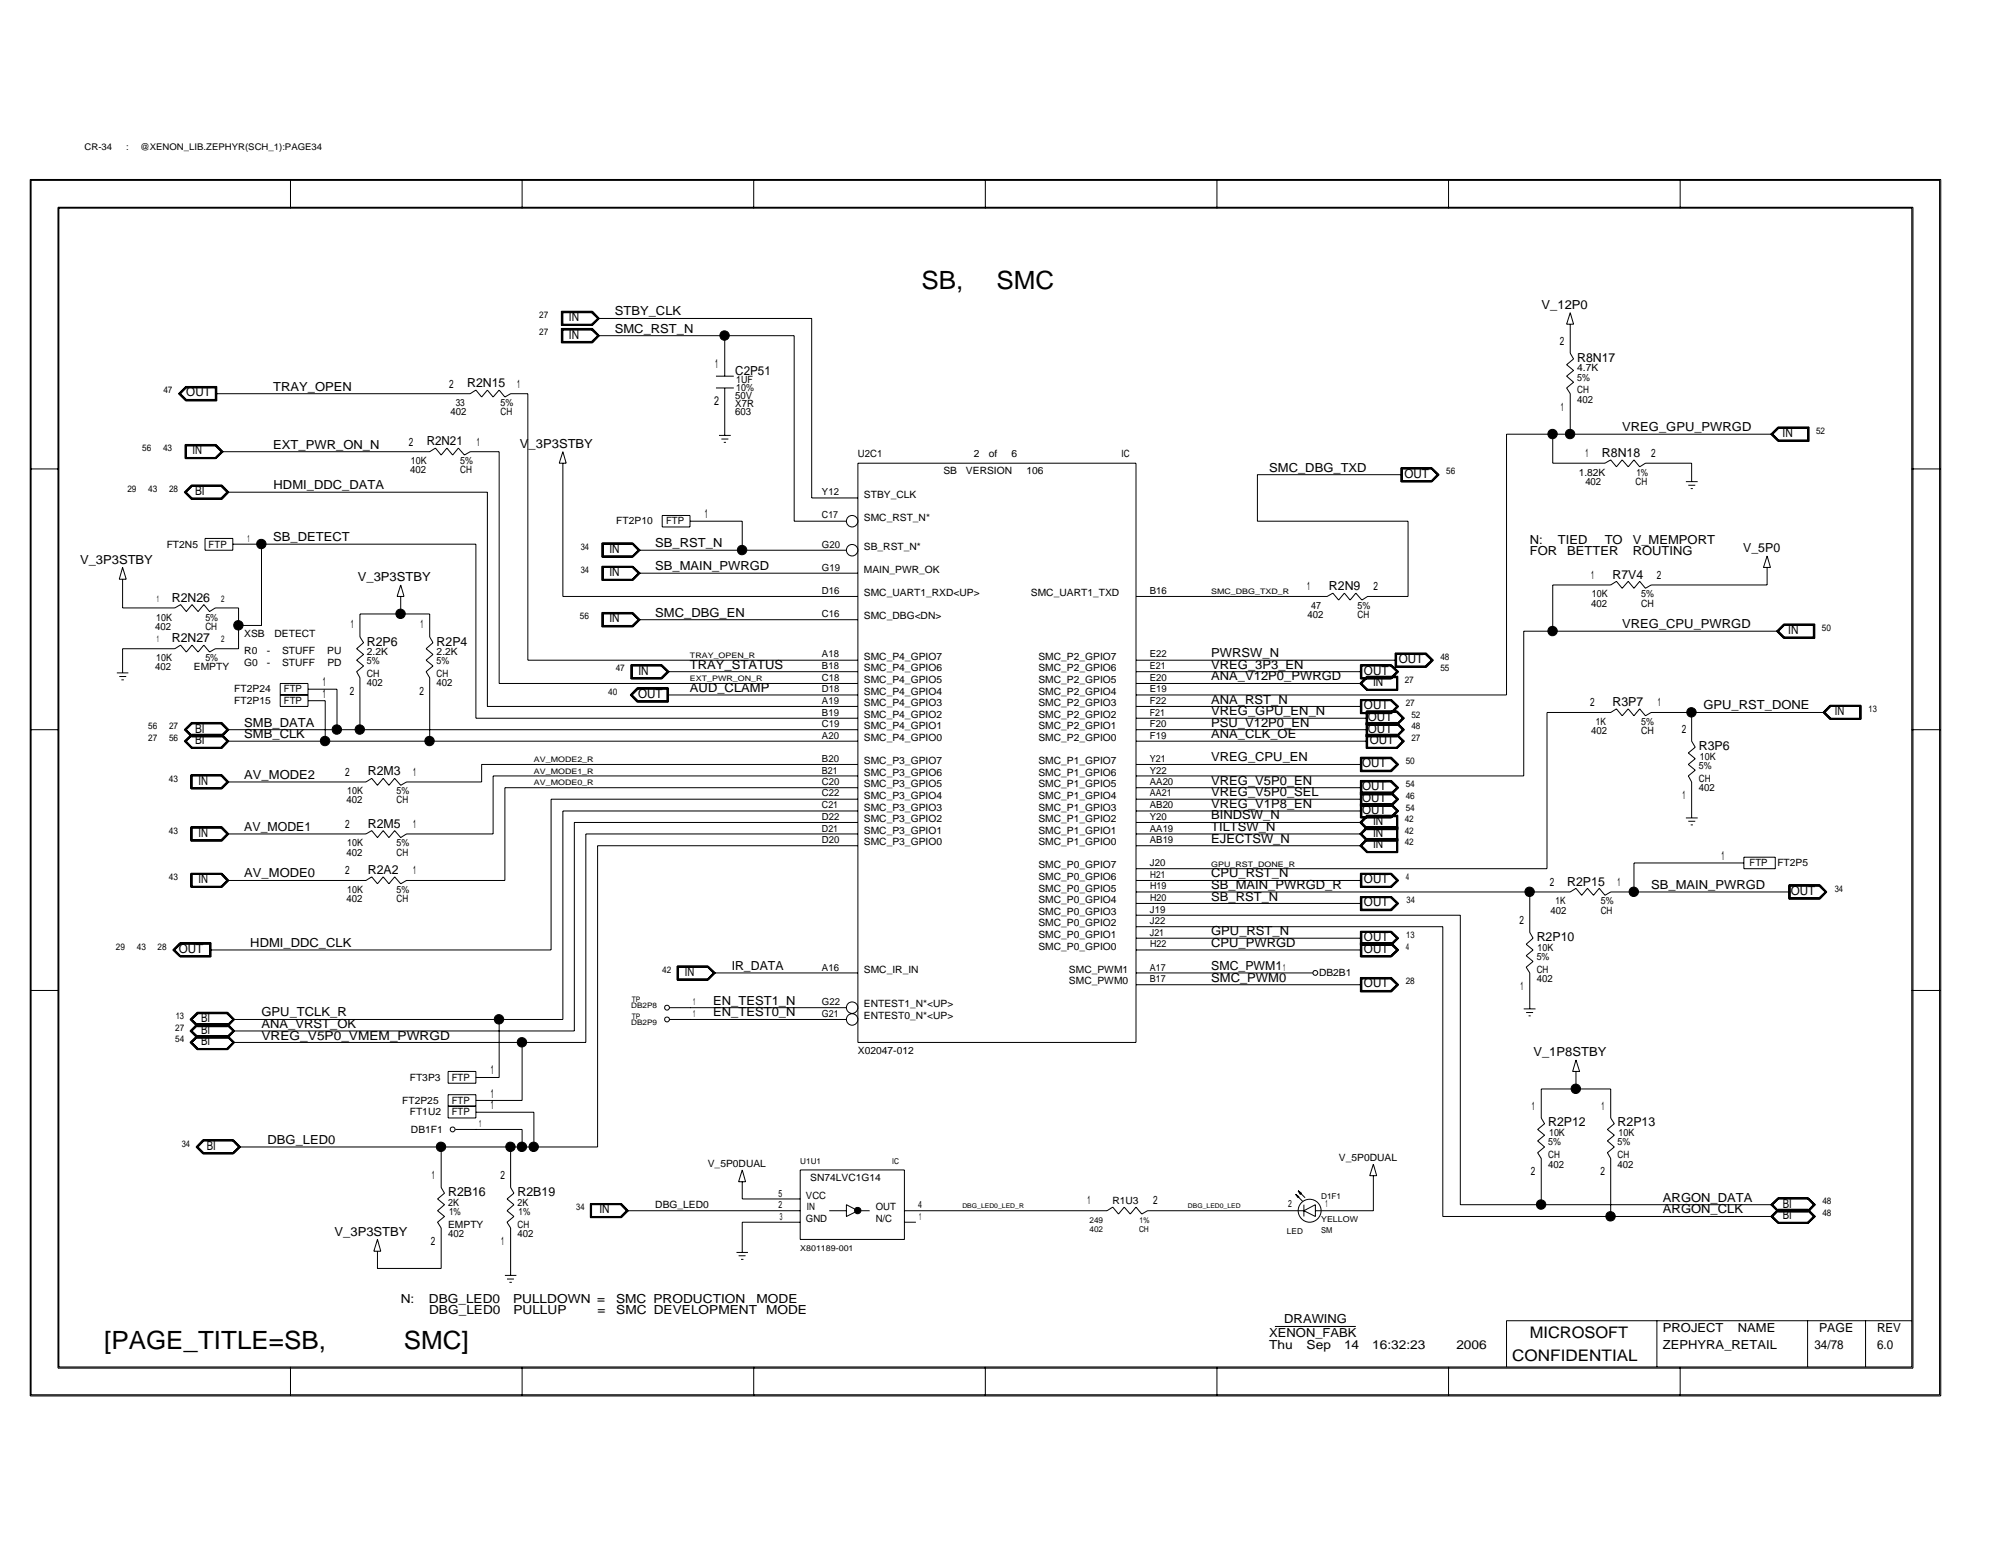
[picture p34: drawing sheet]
<svg xmlns="http://www.w3.org/2000/svg" width="279mm" height="216mm" viewBox="0 0 279 216" stroke-linecap="round" stroke-linejoin="round" font-family="sans-serif">
<defs><g id="words">
<g font-size="3.5">
<text x="129.2" y="40.5">SB,</text>
<text x="139.7" y="40.5">SMC</text>
<text x="14.6" y="189">[PAGE_TITLE=SB,</text>
<text x="56.6" y="189">SMC]</text>
</g>
<g font-size="2.2">
<text x="212" y="190.7">CONFIDENTIAL</text>
<text x="214.5" y="187.4">MICROSOFT</text>
</g>
<g font-size="1.7">
<text x="79.8" y="47.5">IN</text>
<text x="79.8" y="45">IN</text>
<text x="86.2" y="44.2">STBY_CLK</text>
<text x="86.2" y="46.7">SMC_RST_N</text>
<text x="216.1" y="43.3">V_12P0</text>
<text x="100.2" y="51.5">1</text>
<text x="103.1" y="52.5">C2P51</text>
<text x="221.1" y="50.7">R8N17</text>
<text x="26.1" y="55.5">OUT</text>
<text x="38.3" y="54.7">TRAY_OPEN</text>
<text x="65.5" y="54.3">R2N15</text>
<text x="100.1" y="56.7">2</text>
<text x="27" y="63.7">IN</text>
<text x="38.3" y="62.9">EXT_PWR_ON_N</text>
<text x="59.8" y="62.4">R2N21</text>
<text x="72.9" y="62.8">V_3P3STBY</text>
<text x="224.6" y="64">R8N18</text>
<text x="227.4" y="60.5">VREG_GPU_PWRGD</text>
<text x="249.9" y="61.3">IN</text>
<text x="27.3" y="69.3">BI</text>
<text x="38.4" y="68.5">HDMI_DDC_DATA</text>
<text x="177.9" y="66.1">SMC_DBG_TXD</text>
<text x="196.9" y="66.9">OUT</text>
<text x="38.3" y="75.9">SB_DETECT</text>
<text x="85.4" y="77.5">IN</text>
<text x="91.9" y="76.7">SB_RST_N</text>
<text x="98.8" y="72.6">1</text>
<text x="214.5" y="77.8">FOR</text>
<text x="214.5" y="76.2">N:</text>
<text x="218.4" y="76.2">TIED</text>
<text x="219.7" y="77.8">BETTER</text>
<text x="225" y="76.2">TO</text>
<text x="228.9" y="77.8">ROUTING</text>
<text x="228.9" y="76.2">V_MEMPORT</text>
<text x="244.4" y="77.4">V_5P0</text>
<text x="11.2" y="79">V_3P3STBY</text>
<text x="50.2" y="81.4">V_3P3STBY</text>
<text x="85.4" y="80.7">IN</text>
<text x="91.9" y="79.9">SB_MAIN_PWRGD</text>
<text x="186.3" y="82.7">R2N9</text>
<text x="226.1" y="81.1">R7V4</text>
<text x="24.1" y="84.3">R2N26</text>
<text x="24.1" y="90">R2N27</text>
<text x="85.4" y="87.2">IN</text>
<text x="91.9" y="86.4">SMC_DBG_EN</text>
<text x="227.4" y="88">VREG_CPU_PWRGD</text>
<text x="250.7" y="88.9">IN</text>
<text x="51.4" y="90.5">R2P6</text>
<text x="61.2" y="90.5">R2P4</text>
<text x="89.5" y="94.5">IN</text>
<text x="96.7" y="93.7">TRAY_STATUS</text>
<text x="169.8" y="95.3">ANA_V12P0_PWRGD</text>
<text x="169.8" y="93.7">VREG_3P3_EN</text>
<text x="169.8" y="92.1">PWRSW_N</text>
<text x="191.2" y="94.5">OUT</text>
<text x="196.1" y="92.9">OUT</text>
<text x="34.2" y="101.8">SMB_DATA</text>
<text x="45.3" y="96.1">1</text>
<text x="45.3" y="97.8">1</text>
<text x="89.5" y="97.8">OUT</text>
<text x="96.7" y="96.9">AUD_CLAMP</text>
<text x="169.8" y="101.8">PSU_V12P0_EN</text>
<text x="169.8" y="100.2">VREG_GPU_EN_N</text>
<text x="169.8" y="98.6">ANA_RST_N</text>
<text x="191.2" y="99.4">OUT</text>
<text x="191.8" y="101">OUT</text>
<text x="192.5" y="96.1">IN</text>
<text x="226.1" y="98.9">R3P7</text>
<text x="238.8" y="99.4">GPU_RST_DONE</text>
<text x="257.2" y="100.2">IN</text>
<text x="27.3" y="104.3">BI</text>
<text x="27.3" y="102.7">BI</text>
<text x="34.2" y="103.5">SMB_CLK</text>
<text x="169.8" y="106.7">VREG_CPU_EN</text>
<text x="169.8" y="103.5">ANA_CLK_OE</text>
<text x="191" y="107.5">OUT</text>
<text x="191.8" y="102.7">OUT</text>
<text x="192" y="104.3">OUT</text>
<text x="238.2" y="105.1">R3P6</text>
<text x="27.8" y="109.9">IN</text>
<text x="34.2" y="109.1">AV_MODE2</text>
<text x="51.6" y="108.6">R2M3</text>
<text x="169.8" y="111.5">VREG_V5P0_SEL</text>
<text x="169.8" y="113.2">VREG_V1P8_EN</text>
<text x="169.8" y="109.9">VREG_V5P0_EN</text>
<text x="191" y="112.4">OUT</text>
<text x="191" y="110.7">OUT</text>
<text x="27.8" y="117.3">IN</text>
<text x="34.2" y="116.5">AV_MODE1</text>
<text x="51.6" y="116">R2M5</text>
<text x="169.8" y="118.1">EJECTSW_N</text>
<text x="169.8" y="114.8">BINDSW_N</text>
<text x="169.8" y="116.5">TILTSW_N</text>
<text x="191" y="114">OUT</text>
<text x="192.5" y="118.9">IN</text>
<text x="192.5" y="117.3">IN</text>
<text x="192.5" y="115.6">IN</text>
<text x="27.8" y="123.7">IN</text>
<text x="34.2" y="122.9">AV_MODE0</text>
<text x="51.6" y="122.4">R2A2</text>
<text x="169.8" y="124.5">SB_MAIN_PWRGD_R</text>
<text x="169.8" y="122.9">CPU_RST_N</text>
<text x="191.2" y="123.7">OUT</text>
<text x="219.7" y="124.1">R2P15</text>
<text x="231.5" y="124.5">SB_MAIN_PWRGD</text>
<text x="241.3" y="120.5">1</text>
<text x="251" y="125.3">OUT</text>
<text x="169.8" y="131.1">GPU_RST_N</text>
<text x="169.8" y="126.2">SB_RST_N</text>
<text x="191.2" y="131.9">OUT</text>
<text x="191.2" y="127">OUT</text>
<text x="215.4" y="131.9">R2P10</text>
<text x="25.1" y="133.5">OUT</text>
<text x="35.1" y="132.7">HDMI_DDC_CLK</text>
<text x="96" y="136.7">IN</text>
<text x="102.6" y="135.9">IR_DATA</text>
<text x="169.8" y="132.7">CPU_PWRGD</text>
<text x="169.8" y="135.9">SMC_PWM1</text>
<text x="169.8" y="137.5">SMC_PWM0</text>
<text x="191.2" y="133.5">OUT</text>
<text x="28.2" y="143.2">BI</text>
<text x="36.7" y="142.4">GPU_TCLK_R</text>
<text x="100" y="142.4">EN_TEST0_N</text>
<text x="100" y="140.8">EN_TEST1_N</text>
<text x="191.2" y="138.3">OUT</text>
<text x="28.2" y="146.5">BI</text>
<text x="28.2" y="144.9">BI</text>
<text x="36.7" y="144">ANA_VRST_OK</text>
<text x="36.7" y="145.7">VREG_V5P0_VMEM_PWRGD</text>
<text x="215" y="148">V_1P8STBY</text>
<text x="68.8" y="155.4">1</text>
<text x="68.8" y="153.8">1</text>
<text x="68.8" y="150.5">1</text>
<text x="29" y="161.1">BI</text>
<text x="37.5" y="160.3">DBG_LED0</text>
<text x="217" y="157.8">R2P12</text>
<text x="226.8" y="157.8">R2P13</text>
<text x="62.8" y="167.6">R2B16</text>
<text x="72.6" y="167.6">R2B19</text>
<text x="46.9" y="173.1">V_3P3STBY</text>
<text x="84" y="170">IN</text>
<text x="233.1" y="170">ARGON_CLK</text>
<text x="233.1" y="168.4">ARGON_DATA</text>
<text x="249.9" y="169.2">BI</text>
<text x="249.9" y="170.8">BI</text>
<text x="56.2" y="182.5">N:</text>
<text x="60.1" y="182.5">DBG_LED0</text>
<text x="60.2" y="184.1">DBG_LED0</text>
<text x="71.9" y="182.5">PULLDOWN =</text>
<text x="72" y="184.1">PULLUP</text>
<text x="83.8" y="184.1">=</text>
<text x="86.4" y="182.5">SMC PRODUCTION</text>
<text x="86.4" y="184.1">SMC DEVELOPMENT</text>
<text x="106" y="182.5">MODE</text>
<text x="107.4" y="184.1">MODE</text>
<text x="180" y="185.4">DRAWING</text>
<text x="177.9" y="189">Thu</text>
<text x="177.9" y="187.4">XENON_FABK</text>
<text x="183.2" y="189">Sep</text>
<text x="188.4" y="189">14</text>
<text x="192.4" y="189">16:32:23</text>
<text x="204.2" y="189">2006</text>
<text x="233.1" y="189">ZEPHYRA_RETAIL</text>
<text x="233.1" y="186.6">PROJECT</text>
<text x="243.6" y="186.6">NAME</text>
<text x="254.4" y="189">34/78</text>
<text x="255" y="186.6">PAGE</text>
<text x="263.1" y="189">6.0</text>
<text x="263.1" y="186.6">REV</text>
</g>
<g font-size="1.6">
<text x="218.7" y="48.3">2</text>
<text x="63" y="54.3">2</text>
<text x="72.5" y="54.3">1</text>
<text x="218.8" y="57.5">1</text>
<text x="57.3" y="62.4">2</text>
<text x="66.8" y="62.4">1</text>
<text x="222.2" y="64.1">1</text>
<text x="231.5" y="64.1">2</text>
<text x="183.3" y="82.7">1</text>
<text x="192.5" y="82.7">2</text>
<text x="223.1" y="81.1">1</text>
<text x="232.3" y="81.1">2</text>
<text x="49.2" y="88.1">1</text>
<text x="58.9" y="88.1">1</text>
<text x="49.1" y="97.3">2</text>
<text x="58.8" y="97.3">2</text>
<text x="222.9" y="98.9">2</text>
<text x="232.4" y="98.9">1</text>
<text x="235.8" y="102.7">2</text>
<text x="48.4" y="108.7">2</text>
<text x="57.9" y="108.7">1</text>
<text x="235.9" y="111.9">1</text>
<text x="48.4" y="116">2</text>
<text x="57.9" y="116">1</text>
<text x="48.4" y="122.5">2</text>
<text x="57.9" y="122.5">1</text>
<text x="217.3" y="124.1">2</text>
<text x="226.7" y="124.1">1</text>
<text x="213" y="129.5">2</text>
<text x="213.1" y="138.7">1</text>
<text x="214.8" y="155.4">1</text>
<text x="224.5" y="155.4">1</text>
<text x="60.5" y="165.2">1</text>
<text x="70.1" y="165.2">2</text>
<text x="214.6" y="164.7">2</text>
<text x="224.4" y="164.7">2</text>
<text x="152.4" y="168.7">1</text>
<text x="161.7" y="168.7">2</text>
<text x="60.4" y="174.5">2</text>
<text x="70.3" y="174.5">1</text>
</g>
<g font-size="1.4">
<text x="103.2" y="53.6">1UF</text>
<text x="221.1" y="53.3">5%</text>
<text x="221.1" y="52">4.7K</text>
<text x="63.2" y="58.2">402</text>
<text x="63.9" y="56.9">33</text>
<text x="70.2" y="56.9">5%</text>
<text x="70.2" y="58.2">CH</text>
<text x="103.1" y="58.2">603</text>
<text x="103.1" y="55.9">50V</text>
<text x="103.1" y="57.1">X7R</text>
<text x="103.2" y="54.8">10%</text>
<text x="221.1" y="56.4">402</text>
<text x="221.1" y="55.1">CH</text>
<text x="57.6" y="65">10K</text>
<text x="64.5" y="65">5%</text>
<text x="120.3" y="64.1">U2C1</text>
<text x="136.5" y="64.1">2</text>
<text x="138.6" y="64.1">of</text>
<text x="141.8" y="64.1">6</text>
<text x="157.2" y="64.1">IC</text>
<text x="57.5" y="66.3">402</text>
<text x="64.5" y="66.3">CH</text>
<text x="115.2" y="69.4">Y12</text>
<text x="121.1" y="69.7">STBY_CLK</text>
<text x="132.2" y="66.5">SB</text>
<text x="135.4" y="66.5">VERSION</text>
<text x="143.9" y="66.5">106</text>
<text x="221.3" y="66.6">1.82K</text>
<text x="222.2" y="67.9">402</text>
<text x="229.3" y="67.9">CH</text>
<text x="229.4" y="66.6">1%</text>
<text x="23.4" y="76.7">FT2N5</text>
<text x="29.3" y="76.7">FTP</text>
<text x="34.7" y="75.9">1</text>
<text x="86.4" y="73.4">FT2P10</text>
<text x="93.4" y="73.4">FTP</text>
<text x="115.2" y="72.6">C17</text>
<text x="115.2" y="76.7">G20</text>
<text x="121.1" y="77">SB_RST_N*</text>
<text x="121.1" y="73">SMC_RST_N*</text>
<text x="115.2" y="83.2">D16</text>
<text x="115.2" y="80">G19</text>
<text x="121.1" y="80.3">MAIN_PWR_OK</text>
<text x="121.1" y="83.5">SMC_UART1_RXD&lt;UP&gt;</text>
<text x="144.5" y="83.5">SMC_UART1_TXD</text>
<text x="161.2" y="83.2">B16</text>
<text x="223.2" y="83.7">10K</text>
<text x="230.1" y="83.7">5%</text>
<text x="21.8" y="88.2">402</text>
<text x="21.9" y="87">10K</text>
<text x="28.8" y="88.2">CH</text>
<text x="28.8" y="87">5%</text>
<text x="34.2" y="89.2">XSB</text>
<text x="38.5" y="89.2">DETECT</text>
<text x="115.2" y="86.4">C16</text>
<text x="121.1" y="86.8">SMC_DBG&lt;DN&gt;</text>
<text x="183.3" y="86.6">402</text>
<text x="183.8" y="85.3">47</text>
<text x="190.3" y="85.3">5%</text>
<text x="190.3" y="86.6">CH</text>
<text x="223.1" y="85">402</text>
<text x="230.1" y="85">CH</text>
<text x="21.8" y="93.9">402</text>
<text x="21.9" y="92.6">10K</text>
<text x="27.2" y="93.9">EMPTY</text>
<text x="28.8" y="92.6">5%</text>
<text x="34.2" y="93.3">G0</text>
<text x="34.2" y="91.7">R0</text>
<text x="37.4" y="91.7">-</text>
<text x="37.4" y="93.3">-</text>
<text x="39.5" y="91.7">STUFF</text>
<text x="39.5" y="93.3">STUFF</text>
<text x="45.9" y="91.7">PU</text>
<text x="45.9" y="93.3">PD</text>
<text x="51.4" y="91.8">2.2K</text>
<text x="51.4" y="94.9">CH</text>
<text x="51.4" y="93.1">5%</text>
<text x="61.2" y="91.8">2.2K</text>
<text x="61.2" y="93.1">5%</text>
<text x="61.2" y="94.9">CH</text>
<text x="115.2" y="92.1">A18</text>
<text x="115.2" y="93.8">B18</text>
<text x="115.2" y="95.4">C18</text>
<text x="121.1" y="92.5">SMC_P4_GPIO7</text>
<text x="121.1" y="94.1">SMC_P4_GPIO6</text>
<text x="121.1" y="95.7">SMC_P4_GPIO5</text>
<text x="145.6" y="92.5">SMC_P2_GPIO7</text>
<text x="145.6" y="95.7">SMC_P2_GPIO5</text>
<text x="145.6" y="94.1">SMC_P2_GPIO6</text>
<text x="161.2" y="93.8">E21</text>
<text x="161.2" y="95.4">E20</text>
<text x="161.2" y="92.1">E22</text>
<text x="32.9" y="97">FT2P24</text>
<text x="32.9" y="98.6">FT2P15</text>
<text x="39.8" y="97">FTP</text>
<text x="39.8" y="98.6">FTP</text>
<text x="51.4" y="96.2">402</text>
<text x="61.2" y="96.2">402</text>
<text x="115.2" y="97">D18</text>
<text x="115.2" y="98.6">A19</text>
<text x="115.2" y="100.2">B19</text>
<text x="115.2" y="101.9">C19</text>
<text x="121.1" y="97.3">SMC_P4_GPIO4</text>
<text x="121.1" y="98.9">SMC_P4_GPIO3</text>
<text x="121.1" y="100.6">SMC_P4_GPIO2</text>
<text x="145.6" y="97.3">SMC_P2_GPIO4</text>
<text x="145.6" y="100.6">SMC_P2_GPIO2</text>
<text x="145.6" y="98.9">SMC_P2_GPIO3</text>
<text x="161.2" y="97">E19</text>
<text x="161.2" y="98.6">F22</text>
<text x="161.2" y="100.2">F21</text>
<text x="161.2" y="101.9">F20</text>
<text x="223.7" y="101.6">1K</text>
<text x="230.1" y="101.6">5%</text>
<text x="115.2" y="103.5">A20</text>
<text x="115.2" y="106.7">B20</text>
<text x="121.1" y="102.2">SMC_P4_GPIO1</text>
<text x="121.1" y="103.8">SMC_P4_GPIO0</text>
<text x="121.1" y="107.1">SMC_P3_GPIO7</text>
<text x="145.6" y="103.8">SMC_P2_GPIO0</text>
<text x="145.6" y="102.2">SMC_P2_GPIO1</text>
<text x="145.6" y="107.1">SMC_P1_GPIO7</text>
<text x="161.2" y="103.5">F19</text>
<text x="161.2" y="106.7">Y21</text>
<text x="223.1" y="102.8">402</text>
<text x="230.1" y="102.8">CH</text>
<text x="238.2" y="107.7">5%</text>
<text x="238.3" y="106.4">10K</text>
<text x="48.6" y="112.6">402</text>
<text x="48.7" y="111.3">10K</text>
<text x="55.6" y="111.3">5%</text>
<text x="55.6" y="112.6">CH</text>
<text x="115.2" y="108.4">B21</text>
<text x="115.2" y="110">C20</text>
<text x="115.2" y="111.6">C22</text>
<text x="115.2" y="113.2">C21</text>
<text x="121.1" y="111.9">SMC_P3_GPIO4</text>
<text x="121.1" y="110.3">SMC_P3_GPIO5</text>
<text x="121.1" y="108.7">SMC_P3_GPIO6</text>
<text x="121.1" y="113.6">SMC_P3_GPIO3</text>
<text x="145.6" y="108.7">SMC_P1_GPIO6</text>
<text x="145.6" y="113.6">SMC_P1_GPIO3</text>
<text x="145.6" y="111.9">SMC_P1_GPIO4</text>
<text x="145.6" y="110.3">SMC_P1_GPIO5</text>
<text x="161.2" y="108.4">Y22</text>
<text x="161.2" y="110">AA20</text>
<text x="161.2" y="111.6">AA21</text>
<text x="161.2" y="113.2">AB20</text>
<text x="238.2" y="109.5">CH</text>
<text x="238.2" y="110.8">402</text>
<text x="48.6" y="119.9">402</text>
<text x="48.7" y="118.6">10K</text>
<text x="55.6" y="119.9">CH</text>
<text x="55.6" y="118.6">5%</text>
<text x="115.2" y="114.8">D22</text>
<text x="115.2" y="116.5">D21</text>
<text x="115.2" y="118.1">D20</text>
<text x="121.1" y="118.4">SMC_P3_GPIO0</text>
<text x="121.1" y="116.8">SMC_P3_GPIO1</text>
<text x="121.1" y="115.2">SMC_P3_GPIO2</text>
<text x="145.6" y="115.2">SMC_P1_GPIO2</text>
<text x="145.6" y="116.8">SMC_P1_GPIO1</text>
<text x="145.6" y="118.4">SMC_P1_GPIO0</text>
<text x="161.2" y="114.9">Y20</text>
<text x="161.2" y="116.5">AA19</text>
<text x="161.2" y="118.1">AB19</text>
<text x="48.7" y="125.1">10K</text>
<text x="55.6" y="125.1">5%</text>
<text x="145.6" y="123.3">SMC_P0_GPIO6</text>
<text x="145.6" y="121.7">SMC_P0_GPIO7</text>
<text x="145.6" y="124.9">SMC_P0_GPIO5</text>
<text x="161.2" y="121.4">J20</text>
<text x="161.2" y="123">H21</text>
<text x="161.2" y="124.6">H19</text>
<text x="245.3" y="121.4">FTP</text>
<text x="249.2" y="121.4">FT2P5</text>
<text x="48.6" y="126.4">402</text>
<text x="55.6" y="126.4">CH</text>
<text x="145.6" y="128.2">SMC_P0_GPIO3</text>
<text x="145.6" y="126.5">SMC_P0_GPIO4</text>
<text x="145.6" y="129.8">SMC_P0_GPIO2</text>
<text x="145.6" y="131.4">SMC_P0_GPIO1</text>
<text x="161.2" y="127.8">J19</text>
<text x="161.2" y="129.5">J22</text>
<text x="161.2" y="131.1">J21</text>
<text x="161.2" y="126.2">H20</text>
<text x="217.4" y="128">402</text>
<text x="218.1" y="126.7">1K</text>
<text x="224.4" y="128">CH</text>
<text x="224.4" y="126.7">5%</text>
<text x="115.2" y="136">A16</text>
<text x="121.1" y="136.3">SMC_IR_IN</text>
<text x="145.6" y="133.1">SMC_P0_GPIO0</text>
<text x="149.9" y="137.9">SMC_PWM0</text>
<text x="149.9" y="136.3">SMC_PWM1</text>
<text x="161.2" y="136">A17</text>
<text x="161.2" y="137.6">B17</text>
<text x="161.2" y="132.7">H22</text>
<text x="179.9" y="136">1</text>
<text x="184.9" y="136.8">DB2B1</text>
<text x="215.4" y="134.5">5%</text>
<text x="215.4" y="137.6">402</text>
<text x="215.4" y="136.3">CH</text>
<text x="215.6" y="133.2">10K</text>
<text x="97.2" y="142.5">1</text>
<text x="97.2" y="140.8">1</text>
<text x="115.2" y="140.8">G22</text>
<text x="115.2" y="142.5">G21</text>
<text x="121.1" y="142.8">ENTEST0_N*&lt;UP&gt;</text>
<text x="121.1" y="141.1">ENTEST1_N*&lt;UP&gt;</text>
<text x="120.3" y="147.7">X02047-012</text>
<text x="56.4" y="154.6">FT2P25</text>
<text x="57.4" y="151.4">FT3P3</text>
<text x="63.3" y="154.6">FTP</text>
<text x="63.3" y="151.4">FTP</text>
<text x="57.4" y="156.3">FT1U2</text>
<text x="57.6" y="158.7">DB1F1</text>
<text x="63.3" y="156.3">FTP</text>
<text x="67.2" y="157.9">1</text>
<text x="217" y="160.5">5%</text>
<text x="217.2" y="159.2">10K</text>
<text x="226.8" y="160.5">5%</text>
<text x="226.9" y="159.2">10K</text>
<text x="99.2" y="163.4">V_5P0DUAL</text>
<text x="109.1" y="167.6">5</text>
<text x="113" y="167.9">VCC</text>
<text x="113.6" y="165.5">SN74LVC1G14</text>
<text x="187.7" y="162.6">V_5P0DUAL</text>
<text x="217" y="162.3">CH</text>
<text x="217" y="163.6">402</text>
<text x="226.8" y="162.3">CH</text>
<text x="226.8" y="163.6">402</text>
<text x="62.8" y="172">EMPTY</text>
<text x="62.8" y="168.9">2K</text>
<text x="62.8" y="173.3">402</text>
<text x="62.9" y="170.2">1%</text>
<text x="72.6" y="172">CH</text>
<text x="72.6" y="173.3">402</text>
<text x="72.6" y="168.9">2K</text>
<text x="72.7" y="170.2">1%</text>
<text x="91.9" y="169.2">DBG_LED0</text>
<text x="109.1" y="169.2">2</text>
<text x="109.3" y="170.9">3</text>
<text x="113" y="171.2">GND</text>
<text x="113.1" y="169.6">IN</text>
<text x="122.8" y="169.6">OUT</text>
<text x="122.8" y="171.2">N/C</text>
<text x="128.7" y="169.2">4</text>
<text x="128.9" y="170.9">1</text>
<text x="156" y="168.7">R1U3</text>
<text x="180.6" y="169.1">2</text>
<text x="185.8" y="169.1">1</text>
</g>
<g font-size="1.3">
<text x="11.9" y="21">CR-34</text>
<text x="17.7" y="21">:</text>
<text x="19.6" y="21">@XENON_LIB.ZEPHYR(SCH_1):PAGE34</text>
<text x="75.6" y="44.6">27</text>
<text x="75.6" y="47">27</text>
<text x="22.9" y="55.1">47</text>
<text x="19.9" y="63.2">56</text>
<text x="22.9" y="63.2">43</text>
<text x="254.6" y="60.8">52</text>
<text x="17.9" y="68.9">29</text>
<text x="20.8" y="68.9">43</text>
<text x="23.7" y="68.9">28</text>
<text x="202.7" y="66.5">56</text>
<text x="81.4" y="77">34</text>
<text x="81.4" y="80.3">34</text>
<text x="22" y="84.3">1</text>
<text x="31" y="84.3">2</text>
<text x="81.3" y="86.8">56</text>
<text x="255.4" y="88.4">50</text>
<text x="22" y="90">1</text>
<text x="31" y="90">2</text>
<text x="86.3" y="94.1">47</text>
<text x="196.9" y="95.7">27</text>
<text x="201.9" y="92.5">48</text>
<text x="201.9" y="94.1">55</text>
<text x="85.3" y="97.3">40</text>
<text x="197.1" y="98.9">27</text>
<text x="197.9" y="100.6">52</text>
<text x="262" y="99.8">13</text>
<text x="20.8" y="103.8">27</text>
<text x="20.8" y="102.2">56</text>
<text x="23.7" y="103.8">56</text>
<text x="23.7" y="102.2">27</text>
<text x="197.1" y="107.1">50</text>
<text x="197.9" y="102.2">48</text>
<text x="197.9" y="103.8">27</text>
<text x="23.7" y="109.5">43</text>
<text x="197.1" y="113.6">54</text>
<text x="197.1" y="110.3">54</text>
<text x="197.1" y="111.9">46</text>
<text x="23.7" y="116.8">43</text>
<text x="196.9" y="115.2">42</text>
<text x="196.9" y="116.8">42</text>
<text x="196.9" y="118.4">42</text>
<text x="23.7" y="123.3">43</text>
<text x="197.1" y="123.3">4</text>
<text x="257.2" y="124.9">34</text>
<text x="197.1" y="131.4">13</text>
<text x="197.2" y="126.5">34</text>
<text x="16.3" y="133.1">29</text>
<text x="19.2" y="133.1">43</text>
<text x="22.1" y="133.1">28</text>
<text x="92.8" y="136.3">42</text>
<text x="197.1" y="133.1">4</text>
<text x="197.1" y="137.9">28</text>
<text x="24.6" y="142.8">13</text>
<text x="24.6" y="144.4">27</text>
<text x="24.6" y="146">54</text>
<text x="25.5" y="160.7">34</text>
<text x="80.8" y="169.6">34</text>
<text x="255.5" y="170.4">48</text>
<text x="255.5" y="168.7">48</text>
</g>
<g font-size="1.1">
<text x="169.8" y="83.2">SMC_DBG_TXD_R</text>
<text x="96.7" y="92.2">TRAY_OPEN_R</text>
<text x="96.7" y="95.4">EXT_PWR_ON_R</text>
<text x="74.8" y="106.8">AV_MODE2_R</text>
<text x="74.8" y="108.4">AV_MODE1_R</text>
<text x="74.8" y="110">AV_MODE0_R</text>
<text x="169.8" y="121.4">GPU_RST_DONE_R</text>
<text x="88.5" y="143.6">DB2P9</text>
<text x="88.5" y="141.2">DB2P8</text>
<text x="88.6" y="142.8">TP</text>
<text x="88.6" y="140.4">TP</text>
<text x="112.2" y="163.1">U1U1</text>
<text x="125.1" y="163.1">IC</text>
<text x="185.2" y="167.9">D1F1</text>
<text x="152.7" y="171.4">249</text>
<text x="152.7" y="172.6">402</text>
<text x="159.7" y="172.6">CH</text>
<text x="159.8" y="171.4">1%</text>
<text x="180.4" y="172.9">LED</text>
<text x="185.2" y="171.2">YELLOW</text>
<text x="185.2" y="172.8">SM</text>
<text x="112.2" y="175.3">X801189-001</text>
</g>
<g font-size=".9">
<text x="134.9" y="169.2">DBG_LED0_LED_R</text>
<text x="166.5" y="169.2">DBG_LED0_LED</text>
</g>
</g></defs>
<g fill="none" stroke="#000" stroke-width=".14">
<path d="M4.2 25.1h267.9v170.5h-267.9zM4.4 25.3h267.5v170.1h-267.5zM8.1 29h260.1v162.7h-260.1zM8.3 29.2h259.7v162.3h-259.7zM40.7 25.1v4.1M73.2 25.1v4.1M105.7 25.1v4.1M138.1 25.1v4.1M170.6 25.1v4.1M203.1 25.1v4.1M235.5 25.1v4.1M25 55.2l1-1.1h4.4v2.1h-4.4z"/>
<path d="M25.1 55.2l1-1h4.2v1.9h-4.2zM26.1 54.3h4.2v1.7h-4.2l-.9-.8zM26.1 54.4h4.1v1.6h-4.1l-.8-.8zM30.2 55.2h35.7l.8-.5 .8 .9 .8-.9 .8 .9 .9-.9 .8 .9 .8-.4h2.4v37.3h46.3M78.7 43.6h4.4l.9 1-.9 1h-4.4zM78.7 46h4.4l.9 1-.9 1h-4.4zM78.7 43.6h4.3l.9 1-.9 1h-4.3zM78.7 46.1h4.3l.9 .9-.9 1h-4.3zM78.8 43.7h4.2l.9 .9-.9 .9h-4.2zM78.8 46.2h4.2l.9 .8-.9 .9h-4.2zM78.9 43.8h4l.9 .8-.9 .8h-4zM78.9 46.2h4l.9 .8-.9 .8h-4z"/>
<path d="M83.8 47h27.5v26h7.4M83.8 44.6h30v25.2h6.5M100.4 54.4h2.5M100.4 52.7h2.5M101.6 47v5.7M101.6 54.4v6.6M220.1 43.8l.5 1.6h-1zM220.1 45.4v4.1l.5 .8-1 .8 1 .8-1 .8 1 .9-1 .8 .5 .8v5.6M249.3 59.9h4.2v1.8h-4.2l-.8-.9zM4.2 65.7h4.1M17.2 79.5l.5 1.7h-1zM25.8 69l1-1.1h4.3l1 1.1-1 1h-4.3z"/>
<path d="M25.9 62.3h4.4l1 1-1 1h-4.4zM25.9 69l1-1h4.2l.9 1-.9 .9h-4.2zM26 62.3h4.3l.9 1-.9 .9h-4.3zM26.1 62.4h4.1l.9 .9-.9 .8h-4.1zM26.1 62.5h4.1l.8 .8-.8 .8h-4.1zM26.9 68.2h4.1l.8 .8-.8 .8h-4.1l-.8-.8zM26.9 68.1h4.1l.9 .9-.9 .8h-4.1l-.9-.8zM28.7 75.4h3.9v1.7h-3.9zM31 63.3h29.2l.8-.5 .8 1 .9-1 .8 1 .8-1 .8 1 .8-.5h4.1v32.5h50.3M31.8 69h36.5v30h52M32.6 76.2h34.1v24.4h53.6M36.7 76.2v11.4h-3.3"/>
<path d="M78.9 63.3l.5 1.6h-1zM78.9 64.9v18.7h41.4M84.4 76.1h4.3l1 1-1 1h-4.3zM84.4 79.3h4.3l1 1-1 1h-4.3zM84.5 76.1h4.2l.9 1-.9 .9h-4.2zM84.5 79.4h4.2l.9 .9-.9 1h-4.2zM84.5 76.2h4.1l.9 .9-.9 .8h-4.1zM84.5 79.5h4.1l.9 .8-.9 .9h-4.1zM84.6 79.5h4l.8 .8-.8 .9h-4zM84.6 76.2h4l.8 .9-.8 .8h-4zM89.4 77.1h29.3M92.8 72.2h3.9v1.6h-3.9z"/>
<path d="M96.7 73h7.4v4.1M100.8 61h1.6M101.1 61.5h1M101.5 62h.3M120.3 64.9h39v81.1h-39zM196.4 65.5h4.3l1.1 1-1.1 1h-4.3zM196.5 65.6h4.2l.9 .9-.9 1h-4.2zM196.5 65.7h4.2l.8 .8-.8 .9h-4.2zM196.6 66.5h-20.3v6.5h21.1v10.6h-5.7l-.8 .5-.8-1-.8 1-.8-1-.8 1-.8-1-.8 .5h-26.8M196.6 65.7h4.1l.8 .8-.8 .9h-4.1zM217.7 60.8v4.1h7.3l.8-.5 .8 1 .8-1 .9 1 .8-1 .8 1 .8-.5h6.5v2.6M220.1 60.8h-8.9v36.6h-51.9"/>
<path d="M220.1 60.8h28.4M236.3 67.5h1.7M236.7 68h1M237 68.5h.3M247.7 77.9l.5 1.6h-1zM247.7 79.5v2.5h-16.2l-.8 .4-.8-1-.8 1-.8-1-.9 1-.8-1-.8 .6h-8.1v6.4M248.2 60.8l1.1-1h4.3v2h-4.3zM248.3 60.8l1-.9h4.2v1.9h-4.2zM248.5 60.8l.8-.8h4.1v1.6h-4.1zM268 65.7h4.1M16.4 94.3h1.6M16.7 94.8h1"/>
<path d="M17 95.2h.4M17.2 81.2v4h7.3l.8-.5 .8 1 .8-1 .9 1 .8-1 .8 1 .8-.5h3.2v5.7h-3.2l-.8 .5-.8-1-.8 1-.9-1-.8 1-.8-1-.8 .5h-7.3v3.4M39.3 95.8h3.9v3.2h-3.9zM39.3 97.4h3.9M43.2 98.2h2.4v5.6M43.2 96.6h4v5.6M56.2 82l.4 1.6h-.9zM56.2 83.6v2.4M84.4 85.8h4.3l1 1-1 1h-4.3zM84.5 85.9h4.2l.9 .9-.9 1h-4.2zM84.5 85.9h4.1l.9 .9-.9 .9h-4.1zM84.6 86h4l.8 .8-.8 .8h-4z"/>
<path d="M88.4 93.1h4.4l1 1-1 1h-4.4zM88.4 97.4l1-1h4.2v1.9h-4.2zM88.5 93.2h4.3l.9 .9-.9 1h-4.3zM88.6 93.3h4.1l.9 .8-.9 .9h-4.1zM88.6 97.4l.8-.8h4.1v1.6h-4.1zM88.6 93.3h4.1l.8 .8-.8 .9h-4.1zM89.3 96.4h4.4v2h-4.4l-1-1zM89.4 96.5h4.2v1.8h-4.2l-.9-.9zM89.4 80.3h30.9M89.4 86.8h30.9M93.5 94.1h26.8M93.5 97.4h26.8"/>
<path d="M159.3 99h31.6M159.3 92.5h36.5M159.3 94.1h31.6M159.3 95.8h31.6M190.7 93.1h4.4l1 1-1 1h-4.4zM190.7 98h4.4l1 1-1 1h-4.4zM190.8 98h4.2l1 1-1 .9h-4.2zM190.8 93.2h4.2l1 .9-1 1h-4.2zM190.8 95.8l.9-.9h4.1v1.7h-4.1zM190.8 98.1h4.2l.9 .9-.9 .9h-4.2zM190.8 93.3h4.2l.9 .8-.9 .9h-4.2zM191.6 94.7h4.4v2h-4.4l-1-.9z"/>
<path d="M191.6 94.8h4.3v1.9h-4.3l-.9-.9zM191.7 99.8v4.9h4.1l.8-.9-.8-.8M191.7 95l-.8 .8M194.9 99.8l.9-.8-.9-.8h-4v1.6h4.9l.8 .8-.8 .8M194.9 95l.9-.9-.9-.8h-4v1.7h4.9v1.6h-4.1l-.8-.8M195.6 91.5h4.3l1.1 1-1.1 1h-4.3zM195.7 91.6h4.2l.9 .9-.9 .9h-4.2zM195.7 91.6h4.2l.8 .9-.8 .9h-4.2zM195.8 91.7h4l.9 .8-.9 .8h-4zM237.2 99.8v4l.5 .9-1 .8 1 .8-1 .8 1 .8-1 .8 .5 .9v5M249.2 88.4l.9-.9h4.2v1.9h-4.2zM249.3 88.4h-35.7v20.3h-54.3"/>
<path d="M250.1 87.4h4.3v2h-4.3l-1.1-1zM250.1 87.6h4.1v1.6h-4.1l-.8-.8zM250.1 87.5h4.2v1.8h-4.2l-.8-.9zM255.9 99.8h-24.4l-.8 .5-.8-1-.8 1-.8-1-.9 1-.8-1-.8 .5h-8.9v21.9h-57.6M256.5 98.8h4.4v2h-4.4l-.9-1zM256.6 98.8h4.3v2h-4.3l-.9-1zM256.6 98.9h4.2v1.8h-4.2l-.9-.9zM256.7 99h4v1.6h-4l-.8-.8zM4.2 102.2h4.1M25.8 103.8l1-.9h4.3l1 .9-1 1.1h-4.3zM25.8 102.2l1-1h4.3l1 1-1 1.1h-4.3zM26 103.8l.9-.8h4.1l.9 .8-.9 .9h-4.1z"/>
<path d="M26.8 115.8h4.3l1 1-1 1.1h-4.3zM26.8 108.5h4.3l1 1.1-1 .9h-4.3zM26.8 115.9h4.3l.9 .9-.9 1h-4.3zM26.8 108.6h4.3l.9 1-.9 .9h-4.3zM26.9 102.9h4.2l.9 .9-.9 1h-4.2l-1-1zM26.9 101.3h4.2l.9 .9-.9 1h-4.2l-1-1zM26.9 116h4.1l.9 .8-.9 .9h-4.1zM26.9 108.7h4.1l.9 .9-.9 .8h-4.1zM26.9 103l-.8 .8 .8 .9h4.1l.8-.9M26.9 103h4.1M26.9 108.7h4.1l.8 .9-.8 .8h-4.1zM26.9 101.3h4.1l.9 .9-.9 .9h-4.1l-.9-.9z"/>
<path d="M26.9 116h4.1l.8 .8-.8 .8h-4.1zM31 103l.8 .8M31.8 103.8h88.5M31.8 102.2l-.8-.8h-4.1l-.8 .8 .8 .8M31.8 102.2h88.5M31.8 102.2l-.8 .8M50.5 102.2v-7.2l-.5-.9 1-.8-1-.8 1-.8-1-.8 1-.9-.5-.8v-3.2h9.7v3.2l.5 .8-1 .9 1 .8-1 .8 1 .8-1 .8 .5 .9v8.8M120.3 108.7h-51.2v8.1h-12.1l-.8 .5-.9-.9-.8 .9-.8-.9-.8 .9-.8-.9-.8 .4h-19.5M120.3 116.8h-38.2v29.2h-49.5M120.3 110.4h-49.5v13h-13.8l-.8 .4-.9-.9-.8 .9-.8-.9-.8 .9-.8-.9-.8 .5h-19.5M120.3 113.6h-41.4v29.2h-46.3M120.3 115.2h-39.8v29.2h-47.9"/>
<path d="M120.3 118.5h-36.5v42.2h-9M120.3 107.1h-52.8v2.5h-10.5l-.8 .4-.9-.9-.8 .9-.8-.9-.8 .9-.8-.9-.8 .5h-19.5M120.3 112h-43v21.1h-47.9M159.3 116.8h31.6M159.3 103.8h32.4M159.3 100.6h32.4M159.3 110.4h31.6M159.3 112h31.6M159.3 113.6h31.6M159.3 102.2h32.4M159.3 107.1h31.6M159.3 115.2h31.6"/>
<path d="M159.3 118.5h31.6M190.7 111.4h4.4l1-1-1-1.1h-4.4v5.3h4.4l1-1-1-1h-4.4M190.7 106.1h4.4l1 1-1 1h-4.4zM190.7 111h4.4l1 1-1 1h-4.4M190.8 106.2h4.2l1 .9-1 .9h-4.2zM190.8 111.3h4.2l1-.9-1-1h-4.2v5.2h4.2l1-1-1-1h-4.2M190.8 111h4.2l1 1-1 .9h-4.2M190.8 106.2h4.2l.9 .9-.9 .9h-4.2zM190.8 111.3h4.2l.9-.9-.9-.9h-4.2v5h4.2l.9-.9-.9-.9h-4.2M190.8 111.1h4.2l.9 .9-.9 .9h-4.2M190.9 106.3h4l.9 .8-.9 .8h-4zM190.9 111.2h4"/>
<path d="M190.9 112.8h4M190.9 115.2l.8 .8M190.9 116.8l.8 .8M191.5 101.6h4.4l1-1-1-1h-4.4v5.3h4.4l1-1.1-1-.9h-4.4M191.5 101.2h4.4l1 1-1 1.1h-4.4M191.6 101.6h4.2l1-1-1-.9h-4.2v5.1h4.2l1-1-1-.9h-4.2M191.6 101.3h4.2l1 .9-1 1h-4.2M191.6 101.5h4.2l.9-.9-.9-.9h-4.2v5h4.2l.9-.9-.9-.8h-4.2M191.6 101.3h4.2l.9 .9-.9 .9h-4.2M191.7 103h4.1M191.7 101.4h4.1M191.7 116h4.1"/>
<path d="M191.7 114.4l-.8 .8M191.7 117.6h4.1M191.7 116l-.8 .8M191.7 117.6l-.8 .9M194.9 111.2l.9-.8-.9-.8h-4v4.8h4.9v4.9h-4.1l-.8-.8M194.9 111.2l.9 .8-.9 .8M194.9 112.8l.9 .8-.9 .8M195.8 101.4l.8 .8-.8 .8M195.8 116.1h-4.1l-.9-.9 .9-.9h4.1v5h-4.1l-.9-.8 .9-.9h4.1M195.8 116h-4.1l-.9 .8 .9 .9h4.1M195.9 116.2h-4.3l-.9-1 .9-.9h4.3v5.1h-4.3l-.9-.9 .9-1h4.3M195.9 115.9h-4.3l-.9 .9 .9 1h4.3"/>
<path d="M196 116.2h-4.4l-1-1 1-1h4.4v5.3h-4.4l-1-1 1-1h4.4M196 115.8h-4.4l-1 1 1 1.1h4.4M236.3 114.6h1.7M236.7 115.1h1M237 115.6h.3M268 102.2h4.1M4.2 138.8h4.1M24.5 133.1l.8-.8h4.1v1.6h-4.1zM25.2 132.1h4.4v2h-4.4l-1-1zM25.2 132.1h4.3v1.9h-4.3l-.9-.9zM25.3 132.2h4.1v1.7h-4.1l-.9-.8zM26.8 122.3h4.3l1 1.1-1 .9h-4.3z"/>
<path d="M26.8 122.4h4.3l.9 1-.9 .9h-4.3zM26.9 122.5h4.1l.9 .9-.9 .8h-4.1zM26.9 122.5h4.1l.8 .9-.8 .8h-4.1zM94.9 135.3h4.4l1 1-1 1h-4.4zM95 135.4h4.2l1 .9-1 1h-4.2zM95 135.5h4.2l.9 .8-.9 .9h-4.2zM95.1 135.5h4.1l.8 .8-.8 .9h-4.1zM100 136.3h20.3M159.3 128.2h45.4v40.6h43.8M159.3 125h60.8l.8-.5 .8 .9 .8-.9 .9 .9 .8-.9 .8 .9 .8-.4h25.2M159.3 123.4h31.6M159.3 129.8h43v40.6h46.2"/>
<path d="M159.3 136.3h24.8M159.3 133.1h31.6M159.3 126.6h31.6M159.3 138h31.6M159.3 131.4h31.6M190.7 122.3h4.4l1 1.1-1 .9h-4.4zM190.7 125.6h4.4l1 1-1 1h-4.4zM190.7 132.1h4.4l1 1-1 1h-4.4v-3.6h4.4l1 .9-1 1.1h-4.4M190.7 136.9h4.4l1 1.1-1 1h-4.4zM190.8 122.4h4.2l1 1-1 .9h-4.2zM190.8 125.6h4.2l1 1-1 .9h-4.2zM190.8 132.1h4.2l1 1-1 .9h-4.2v-3.5h4.2l1 .9-1 1h-4.2"/>
<path d="M190.8 137h4.2l1 1-1 .9h-4.2zM190.8 122.5h4.2l.9 .9-.9 .8h-4.2zM190.8 125.7h4.2l.9 .9-.9 .9h-4.2zM190.8 132.2h4.2l.9 .9-.9 .8h-4.2v-3.3h4.2l.9 .8-.9 .9h-4.2M190.8 137.1h4.2l.9 .9-.9 .8h-4.2zM190.9 122.5h4l.9 .9-.9 .8h-4zM190.9 125.8h4l.9 .8-.9 .8h-4zM190.9 130.6h4l.9 .8-.9 .9 .9 .8-.9 .8h-4zM190.9 137.2h4l.9 .8-.9 .8h-4zM190.9 132.3h4M214.5 125v5.6l.4 .8-.9 .9 .9 .8-.9 .8 .9 .8-.9 .8 .5 .8v5.1M244.5 120.1h4.4v1.6h-4.4z"/>
<path d="M244.5 120.9h-15.4v4.1M250.8 124h4.3l1 1-1 1h-4.3zM250.8 124h4.3l.9 1-.9 .9h-4.3zM250.9 124.1h4.2l.8 .9-.8 .9h-4.2zM251 124.2h4l.9 .8-.9 .8h-4zM268 138.8h4.1M26.6 142.8l1-1h4.3l1 1-1 1h-4.3zM26.6 144.4l1-1h4.3l1 1-1 1.1h-4.3zM26.6 146l1-.9h4.3l1 .9-1 1.1h-4.3zM26.8 142.8l.9-.9h4.2l.9 .9-.9 1h-4.2zM26.8 144.4l.9-.9h4.2l.9 .9-.9 1h-4.2zM26.8 146l.9-.9h4.2l.9 .9-.9 1h-4.2z"/>
<path d="M26.8 142.8l.9-.9h4.1l.9 .9-.9 .9h-4.1zM26.8 144.4l.9-.8h4.1l.9 .8-.9 .9h-4.1zM26.8 146l.9-.8h4.1l.9 .8-.9 .9h-4.1zM27.8 143.6h4M27.8 143.6l-.9 .8 .9 .8M27.8 145.2h4M27.8 145.2l-.9 .8 .9 .9h4l.8-.9M28.4 159.7h4.3l1 1-1 1h-4.3l-.9-1zM28.5 159.7h4.2l.9 1-.9 .9h-4.2l-.9-.9zM28.5 159.8h4.1l.9 .9-.9 .8h-4.1l-.9-.8zM28.6 159.9h4l.8 .8-.8 .8h-4l-.8-.8zM31.8 143.6l.8 .8"/>
<path d="M31.8 145.2l.8 .8M32.6 142.8l-.8-.8h-4l-.9 .8 .9 .8M32.6 142.8l-.8 .8M32.6 144.4l-.8 .8M62.8 150.1h3.9v1.7h-3.9zM62.8 153.4h3.9v3.2h-3.9zM62.8 155h3.9M63.8 158.2h9.4v2.5M66.7 155.8h8.1v4.9M70 142.8v8.2h-3.3M73.2 146v8.2h-6.5M93.9 142.8h24.8"/>
<path d="M93.9 141.2h24.8M213.6 141.4h1.7M214 141.9h.9M214.3 142.3h.3M220.9 148.5l.5 1.6h-.9zM220.9 150.1v2.5M33.4 160.7h38.2M52.9 173.7l.5 1.6h-1zM61.8 160.7v5.7l.5 .8-1 .8 1 .8-1 .8 1 .8-1 .8 .5 .8v5.7h-8.9v-2.4M70.8 178.7h1.6M71.1 179.2h1M71.4 179.7h.4"/>
<path d="M71.6 160.7h3.2M71.6 160.7v5.7l.5 .8-1 .8 1 .8-1 .8 1 .8-1 .8 .5 .8v6.7M82.8 168.6h4.3l1 1-1 1h-4.3zM82.8 168.7h4.3l.9 .9-.9 1h-4.3zM82.9 168.7h4.1l.9 .9-.9 .9h-4.1zM82.9 168.8h4.1l.8 .8-.8 .8h-4.1zM87.8 169.6h24.4M103.3 175.5h1.6M103.5 175.9h1M103.9 176.4h.3M104.1 165.6v2.4h8.1M104.1 163.9l.4 1.7h-1z"/>
<path d="M112.2 163.9h14.6v9.8h-14.6zM112.2 171.2h-8.1v4.3M116.2 169.6h2.5M118.7 168.8l1.6 .8-1.6 .8zM120.3 169.6h1.6M126.8 169.6h28.4l.8-.5 .8 1 .8-1 .9 1 .8-1 .8 1 .8-.5h21.9M126.8 171.2h1.6M181.7 167.3l.4 .4-.1 .1zM181.7 167.3l.9 1M182 166.8l.5 .4-.2 .1zM182 166.8l1 1M182.8 168.8v1.6"/>
<path d="M182.8 169.6l1.6-.8v1.6zM192.5 163.1l.5 1.6h-1zM192.5 164.7v4.9h-8.1M216.1 168.8v-6.5l-.5-.8 .9-.8-.9-.8 .9-.9-.9-.8 .9-.8-.4-.8v-4h9.7v4l.5 .8-1 .8 1 .8-1 .9 1 .8-1 .8 .5 .8v8.1M248.2 170.4l1.1-1h4.2l1 1-1 1h-4.2zM248.2 168.8l1.1-1h4.2l1 1-1 1h-4.2zM248.3 170.4l1-.9h4.2l.9 .9-.9 1h-4.2zM248.3 168.8l1-.9h4.2l.9 .9-.9 1h-4.2zM248.5 168.8l.8-.9h4.1l.9 .9-.9 .9h-4.1zM248.5 168.8l.8-.8h4.1l.8 .8-.8 .8M248.5 168.8l.8 .8M249.3 169.5h4.1l.9 .9-.9 .9h-4.1l-.8-.9z"/>
<path d="M249.3 169.6h4.1M249.3 169.6l-.8 .8M253.4 169.6l.8 .8-.8 .8h-4.1l-.8-.8M40.7 191.5v4.1M73.2 191.5v4.1M105.7 191.5v4.1M138.1 191.5v4.1M170.6 191.5v4.1M178.7 185.8h11.4M203.1 191.5v4.1M232.3 185v6.5M235.5 191.5v4.1"/>
<path d="M253.4 185v6.5M261.5 185v6.5M268 185h-56.8v6.5"/>
<circle cx="119.5" cy="73" r=".81"/>
<circle cx="119.5" cy="77.1" r=".81"/>
<circle cx="184.4" cy="136.3" r=".34"/>
<circle cx="63.5" cy="158.2" r=".34"/>
<circle cx="93.5" cy="142.8" r=".34"/>
<circle cx="93.5" cy="141.2" r=".34"/>
<circle cx="119.5" cy="142.8" r=".81"/>
<circle cx="119.5" cy="141.2" r=".81"/>
<circle cx="183.6" cy="169.6" r="1.61"/>
</g>
<g fill="#000" stroke="#000" stroke-width=".14">
<circle cx="101.6" cy="47" r=".66"/>
<circle cx="36.6" cy="76.2" r=".66"/>
<circle cx="104" cy="77.1" r=".66"/>
<circle cx="217.7" cy="60.8" r=".66"/>
<circle cx="220.1" cy="60.8" r=".66"/>
<circle cx="33.4" cy="87.6" r=".66"/>
<circle cx="56.1" cy="86" r=".66"/>
<circle cx="217.7" cy="88.4" r=".66"/>
<circle cx="237.1" cy="99.8" r=".66"/>
<circle cx="45.6" cy="103.8" r=".66"/>
<circle cx="47.2" cy="102.2" r=".66"/>
<circle cx="50.4" cy="102.2" r=".66"/>
<circle cx="60.2" cy="103.8" r=".66"/>
<circle cx="214.4" cy="124.9" r=".66"/>
<circle cx="229" cy="124.9" r=".66"/>
<circle cx="69.9" cy="142.8" r=".66"/>
<circle cx="73.2" cy="146" r=".66"/>
<circle cx="220.9" cy="152.5" r=".66"/>
<circle cx="61.8" cy="160.7" r=".66"/>
<circle cx="71.6" cy="160.7" r=".66"/>
<circle cx="73.2" cy="160.7" r=".66"/>
<circle cx="74.8" cy="160.7" r=".66"/>
<circle cx="120.2" cy="169.6" r=".45"/>
<circle cx="216" cy="168.8" r=".66"/>
<circle cx="225.8" cy="170.4" r=".66"/>
</g>
<use href="#words"/>
</svg>
